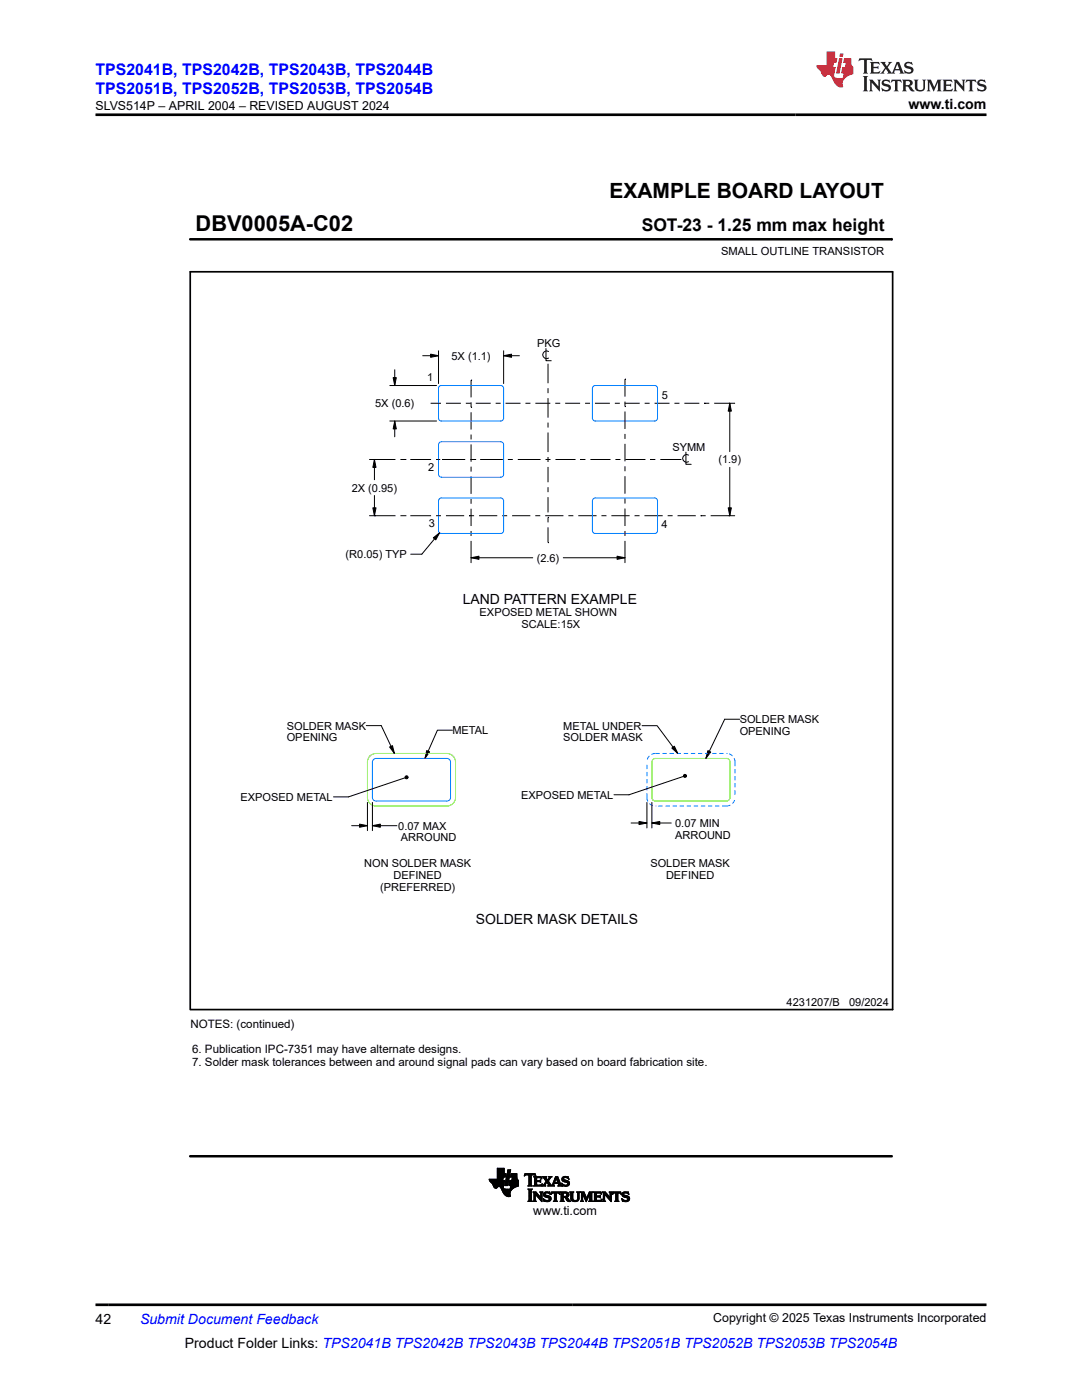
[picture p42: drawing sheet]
<svg xmlns="http://www.w3.org/2000/svg" width="216mm" height="279mm" viewBox="0 0 216 279" stroke-linecap="round" stroke-linejoin="round" font-family="sans-serif">
<defs><g id="words">
<text font-size="4.4" x="39" y="46.2">DBV0005A-C02</text>
<text font-size="4.2" x="121.6" y="39.5">EXAMPLE BOARD LAYOUT</text>
<text font-size="3.5" x="128" y="46.2">SOT-23 - 1.25 mm max height</text>
<g font-size="3.2" fill="#00f">
<text x="19" y="14.9">TPS2041B, TPS2042B, TPS2043B, TPS2044B</text>
<text x="19" y="18.7">TPS2051B, TPS2052B, TPS2053B, TPS2054B</text>
</g>
<g font-size="2.8">
<text x="181.3" y="21.8">www.ti.com</text>
<text x="92.3" y="120.6">LAND PATTERN EXAMPLE</text>
<text x="95" y="184.4">SOLDER MASK DETAILS</text>
<text x="19" y="264.2">42</text>
<text x="36.9" y="269">Product Folder Links: TPS2041B TPS2042B TPS2043B TPS2044B TPS2051B TPS2052B TPS2053B TPS2054B</text>
</g>
<text font-size="2.8" fill="#00f" x="27.9" y="264.2">Submit Document Feedback</text>
<g font-size="2.5">
<text x="19" y="21.9">SLVS514P – APRIL 2004 – REVISED AUGUST 2024</text>
<text x="106.4" y="242.5">www.ti.com</text>
<text x="142.3" y="263.9">Copyright © 2025 Texas Instruments Incorporated</text>
</g>
<g font-size="2.3">
<text x="38" y="205.2">NOTES: (continued)</text>
<text x="38.3" y="210.2">6. Publication IPC-7351 may have alternate designs.</text>
<text x="38.3" y="212.7">7. Solder mask tolerances between and around signal pads can vary based on board fabrication site.</text>
</g>
<g font-size="2.2">
<text x="143.9" y="50.9">SMALL OUTLINE TRANSISTOR</text>
<text x="90.1" y="71.8">5X (1.1)</text>
<text x="107.2" y="69.2">PKG</text>
<text x="85.2" y="76.1">1</text>
<text x="74.9" y="81.3">5X (0.6)</text>
<text x="132" y="79.7">5</text>
<text x="134.2" y="89.9">SYMM</text>
<text x="85.5" y="94.1">2</text>
<text x="143.4" y="92.5">(1.9)</text>
<text x="70.2" y="98.1">2X (0.95)</text>
<text x="85.5" y="105.2">3</text>
<text x="132" y="105.3">4</text>
<text x="69" y="111.4">(R0.05) TYP</text>
<text x="107.1" y="112.1">(2.6)</text>
<text x="95.7" y="123">EXPOSED METAL SHOWN</text>
<text x="104.1" y="125.4">SCALE:15X</text>
<text x="57.2" y="145.6">SOLDER MASK</text>
<text x="57.2" y="148">OPENING</text>
<text x="90.3" y="146.5">METAL</text>
<text x="112.4" y="145.6">METAL UNDER</text>
<text x="112.4" y="148">SOLDER MASK</text>
<text x="147.6" y="144.3">SOLDER MASK</text>
<text x="147.6" y="146.7">OPENING</text>
<text x="48" y="159.8">EXPOSED METAL</text>
<text x="104" y="159.4">EXPOSED METAL</text>
<text x="79.5" y="165.6">0.07 MAX</text>
<text x="80" y="167.9">ARROUND</text>
<text x="134.7" y="165">0.07 MIN</text>
<text x="134.7" y="167.4">ARROUND</text>
<text x="72.7" y="173.1">NON SOLDER MASK</text>
<text x="129.8" y="173.1">SOLDER MASK</text>
<text x="75.8" y="177.8">(PREFERRED)</text>
<text x="78.5" y="175.4">DEFINED</text>
<text x="132.9" y="175.5">DEFINED</text>
<text x="157" y="200.7">4231207/B</text>
<text x="169.4" y="200.7">09/2024</text>
</g>
</g></defs>
<g fill="none" stroke="#000" stroke-width=".2">
<path d="M37.9 47.8h140.1M178 47.6v.4M77.8 76.9h9.3M78.4 75.4h.7l-.3 1.5zM78.8 73.8v3.1M84.3 71h3.2M85.9 70.7l1.6 .3-1.6 .3zM87.5 70v6.5M94 75.9h.1M94 75.9v3.4M100.5 71l1.6-.3v.6zM100.5 70v6.5"/>
<path d="M100.5 71h3.1M108.9 69.6v2.4h1.1M109.4 72.6v3.9M109.4 77.5v1M109.4 79.5v3.9M109.5 70.2a.77 .77 0 0 0-1.2 .6 .77 .77 0 0 0 1.2 .7M124.7 75.7h.1M124.7 75.7v3.5M73.7 91.7h5.2M74.7 91.7l.3 1.6h-.6zM74.7 91.7v4M74.7 98.9v4"/>
<path d="M74.8 91.7h.1M77.8 84h9.3M78.8 84l.3 1.6h-.7zM78.8 84v3.2M79.9 91.7h1M80.9 91.7h.1M81.9 91.7h4.1M85.9 80.5h2.1M87 91.7h.8M88.3 91.7h.1M88.3 91.7h4.5M89 80.5h3"/>
<path d="M93 80.5h.9M93.8 91.7h1M94 81.3h.1M94 80.3v1M94 82.3v3.4M94 86.7v1M94 88.7v3.4M94 93.1v1M94 95.1v3.5M94 99.6v.9M94.8 91.7h.1M94.9 80.5h3"/>
<path d="M95.8 91.7h4.5M98.9 80.5h1M100.9 80.5h3M101.3 91.7h1M103.3 91.7h4.6M104.8 80.5h1M106.8 80.5h3M108.9 91.7h.9M109.4 84.3v1M109.4 86.3v3.9M109.4 91.2v1M109.4 93.2v3"/>
<path d="M109.4 97.2v1M109.4 99.2v3.1M110.8 80.5h1M110.8 91.7h4M112.8 80.5h3M115.8 91.7h.1M115.8 91.7h1M116.7 80.5h1M117.8 91.7h4M118.7 80.5h3M122.7 80.5h1M122.8 91.7h1"/>
<path d="M124.7 80.5h2.9M124.7 81.1h.1M124.7 80.1v1M124.7 82.1v3.5M124.7 86.6v1M124.7 88.6v3.5M124.7 93.1v.9M124.7 95v3.5M124.7 99.5v1M124.8 91.7h4M128.6 80.5h1M129.8 91.7h.1"/>
<path d="M129.8 91.7h1M130.6 80.5h3M131.8 91.7h4M134.6 80.5h1M135.8 91.7h.1M136.6 80.5h2.9M136.9 90.2v2.5h1M137.4 90.8a.77 .77 0 0 0-1.2 .7 .77 .77 0 0 0 1.2 .6M140.5 80.5h.1M140.5 80.5h1M142.5 80.5h4.2M145.5 80.5h.1"/>
<path d="M145.6 80.5l.3 1.6h-.6zM145.6 80.5v9.6M145.6 93.3v9.6M73.7 102.9h5.2M74.4 101.3h.6l-.3 1.6zM74.8 102.9h.1M79.9 102.9h1M80.9 102.9h.1M81.9 102.9h4.1M86.5 107.3l1.2-1-.8 1.4zM87 102.9h1M87.7 106.3l-3.5 4.3h-2.2"/>
<path d="M89 102.9h3.6M93.6 102.9h.1M93.6 102.9h1M94 111.3l1.6-.3v.6zM94 101.5v3.5M94 106v1M94 108v4.3M94 111.3h12.3M95.6 102.9h3.6M100.2 102.9h1M102.2 102.9h3.6M106.8 102.9h1"/>
<path d="M108.8 102.9h3.6M109.4 103.3h.1M109.4 108.3h.1M109.4 103.3v.9M109.4 105.2v3.1M112.4 111.3h12.3M113.4 102.9h1M115.4 102.9h3.6M120 102.9h1M122 102.9h3.6M123.1 111l1.6 .3-1.6 .3zM124.7 101.5v3.5"/>
<path d="M124.7 106v1M124.7 108v4.3M126.6 102.9h1M128.6 102.9h3.6M133.2 102.9h1M135.2 102.9h3.6M139.8 102.9h.1M139.8 102.9h1M141.8 102.9h4.8M145.3 101.3h.6l-.3 1.6zM145.4 102.9h.1M73.1 144.8h3l2.6 5.6"/>
<path d="M77.7 149.1l.6-.3 .4 1.6zM80.8 155.2l-11.3 3.8h-3M80.8 155l.2-.2 .3 .1 .1 .2-.1 .3h-.3l-.2-.1zM85.1 149.8l.6 .2-.9 1.4zM90.3 145.7h-3l-2.5 5.7M128.1 144.8h3l4.1 5.6M134.1 149.3l.5-.4 .6 1.5zM136.4 154.9l-10.9 3.7h-3M136.4 154.7l.2-.2 .3 .1 .1 .2-.1 .3-.3 .1-.2-.2zM141.3 149.8l.5 .3-.9 1.3zM147.6 143.5h-3l-3.7 7.9M70.2 164.8h3.1"/>
<path d="M71.7 164.5l1.6 .3-1.6 .3zM73.3 160.1v5.7M74.3 164.8l1.6-.3v.6zM74.3 164.8h4.9M74.3 160.1v5.7M125.9 164.2h3.2M127.5 163.9l1.6 .3-1.6 .4zM129.1 160.1v5.1M130.1 164.2l1.5-.3v.7zM130.1 164.2h3.8M130.1 160.1v5.1M97.6 235.4h2.7"/>
<path d="M97.6 235.5h2.7M97.7 235.6h2.6M97.7 235.6h3l-.3 1.2M97.7 235.7h3M97.8 235.8h2.9M97.8 235.8h2.8M97.9 235.9h2.7M98 236h2.6M98.1 236.1h2.5M98.2 236.2h2.4M98.3 236.3h2.3M98.3 236.3h2.2"/>
<path d="M98.3 236.4h2.2M98.4 236.4h2.1M98.4 236.5h2.1M98.4 236.6h2.1M98.5 236.7h2M98.5 236.8h2M98.5 236.8h.9M98.6 236.9h.7M98.6 237h.6M98.7 237.1h.4M98.8 237.1h.3M99.2 235.3h1.1"/>
<path d="M99.2 235.3h1.2M99.2 235.2h1.2M99.2 235.1h1.2M99.2 235h1.2M99.2 234.2h1.8l-.2 .7h-1.6M99.2 234.9h1.6M99.2 234.8h1.6M99.2 234.8h1.7M99.2 234.7h1.7M99.2 234.6h1.7M99.2 234.5h1.7M99.2 234.4h1.7"/>
<path d="M99.2 234.3h1.7M99.2 234.3h1.8M99.2 234.1h1.4M99.2 234h1.4M99.2 233.9h1.4M99.2 233.8h1.4M99.2 233.7h1.4M99.2 233.6h1.4M99.2 233.5h1.4M99.2 233.4h1.4M99.2 233.3h1.4M99.2 233.2h1.4"/>
<path d="M99.7 236.8h.7M99.8 236.9h.6M99.9 236.9h.5M99.9 237h.5M99.9 237.1h.5M100 237.1h.5M100 237.2h.5M100 237.3h.6M100.1 237.3h.9M100.1 237.4h2.1M100.1 237.4h2M100.2 237.5h1.8"/>
<path d="M100.2 237.6h1.8M100.2 237.6h1.7M100.3 237.7h1.6M100.3 237.8h1.6M100.3 237.8h1.5M100.3 235.4l-2.7-.1 1.1 1.7 .3 .2 .4-.4 .4 .1 .7 1.3 .7 .6 .7-.1-.1-.8 .6-.7M100.3 237.9h1.5M100.4 237.9h1.4M100.4 238h1.4M100.4 234.9l-.1 .7M100.4 236.8l.1 .3 .2 .2h1.5M100.4 238.1h1.4"/>
<path d="M100.5 238.1h1.3M100.5 238.2h1.3M100.6 238.3h1.2M100.6 234.2v-1.1h-1.4v2.2M100.7 238.4h1.1M100.7 236.6h.6M100.8 236.5h.5M100.8 236.4h.5M100.8 238.5h1M100.8 236.3h.5M100.8 236.3h.6M100.8 236.2h.6"/>
<path d="M100.8 236.1h.6M100.9 236h.5M100.9 238.6h.9M100.9 235.9h.5M100.9 235.8h.5M100.9 235.8h.6M100.9 235.7h.6M100.9 235.6h.6M101 235.5h.5M101 235.4h.5M101 235.3h.5M101 235.3h.6"/>
<path d="M101 235.2h.6M101 235.1h.6M101 238.7h.9M101.1 235h.5M101.1 234.9h.5M101.1 234.8h.5M101.1 234.8h.6M101.1 234.7h.6M101.1 234.6h.6M101.2 234.5h.5M101.2 234.4h.5M101.2 238.8h.6"/>
<path d="M101.2 234.3h.5M101.2 234.2h.6l-.5 2.4h-.6zM101.3 233.9h.5M101.3 233.8h.5M101.3 233.7h.6M101.3 233.6h.6M101.3 233.5h.6M101.4 233.5h.5l-.1 .5h-.6zM101.5 238.8h.1M101.6 236.5h1.9M101.6 236.4h1.9M101.6 236.4v.2h.3l-.1 .7"/>
<path d="M101.6 236.4h1.8M101.6 236.6h1.8M101.6 236.3h1.9M101.6 236.3v.1M101.6 236.3h1.8M101.6 236.2h1.8M101.6 236.1h1.9M101.6 236h1.9M101.7 235.9h1.7M101.7 235.9h1.8M101.7 235.8h1.8M101.7 235.7h1.7"/>
<path d="M101.8 237.3h.5M101.8 237.2h.6M101.8 237.1h.7M101.8 237.1h.8M101.8 237h.9M101.9 236.9h.9M101.9 234.9h1.2M101.9 236.9h1M101.9 234.8h1.2M101.9 236.8h1.2M101.9 236.8h1.4M101.9 234.7h1.2"/>
<path d="M101.9 236.7h1.5M101.9 234.6h1.2M101.9 236.6h1.5M101.9 234.5h1.2M102 234.4h1.1M102 234.3h1.1M102.1 235.6h1.3M102.1 235.5h1.3M102.2 235.4h1.1M102.2 235.3h1M102.2 235.2h1M102.2 235.1h1"/>
<path d="M102.2 235.1h.9M102.2 235h.9M102.3 234.9l-.2 .7M103.1 234.9h-1.2l.1-.7h1.1l.1 .9 .3 .5v1.1M103.4 236.7l-1 .5M103.4 235.6h-1.7l-.1 .7M104.6 234.6h.1M104.6 234.5h.2M104.7 234.5h2.2M104.7 234.4h2.1M104.7 234.3h2.1M105.4 236.7h.8"/>
<path d="M105.4 239.7h.8M105.4 237.4h.8M105.5 239.7h.6M105.5 236.6h.5M105.5 234.5h.5M105.5 237.5h.5M105.5 236.5h.5M105.5 234.6l-.4-.1-.5 .2 .2-.5h2l.1 .5-.5-.2h-.4v.1M105.5 236.4l-.2 .3M105.5 236.4h.5M105.5 236.3h.5M105.5 236.2h.5"/>
<path d="M105.5 236.1h.5M105.5 236h.5M105.5 235.9h.5M105.5 235.8h.5M105.5 235.7h.5M105.5 235.6h.5M105.5 235.5h.5M105.5 235.4h.5M105.5 235.3h.5M105.5 235.2h.5M105.5 235.1h.5M105.5 235h.5"/>
<path d="M105.5 234.9h.5M105.5 234.8h.5M105.5 234.7h.5M105.5 234.6h.5M105.5 234.6v1.8M105.6 239.6h.4M105.6 237.5h.4M105.6 239.5l-.2 .3h.8l-.2-.2v-2.1l.2-.2h-.8l.2 .2v2h.4M105.6 239.4h.4M105.6 239.3h.4M105.6 239.2h.4M105.6 239.1h.4"/>
<path d="M105.6 239h.4M105.6 238.9h.4M105.6 238.8h.4M105.6 238.7h.4M105.6 238.6h.4M105.6 238.5h.4M105.6 238.4h.4M105.6 238.3h.4M105.6 238.2h.4M105.6 238.1h.4M105.6 238h.4M105.6 237.9h.4"/>
<path d="M105.6 237.8h.4M105.6 237.7h.4M105.6 237.6h.4M106 236.4l.2 .3M106 234.6v1.8M106.4 239.7h.6M106.4 237.9h.5M106.5 238h.5M106.5 236.7h1.6M106.5 239.7h.4M106.5 238.1h.6M106.5 239.6h.3"/>
<path d="M106.6 234.9h1.4M106.6 239.4h.2M106.6 239.3h.2M106.6 239.2h.2M106.6 239.1h.2M106.6 239h.2M106.6 238.9h.2M106.6 238.8h.2M106.6 238.7h.2M106.6 238.6h.2M106.6 238.5h.2M106.6 238.4h.2"/>
<path d="M106.6 238.3h.7M106.6 238.2h.7M106.6 238.2h.6M106.6 236.6h1.5M106.7 235h1.3M106.7 236.5h.4M106.7 235.1h.4M106.7 236.4l-.2 .3M106.7 235.6h1l.2-.2v.6l-.2-.2-1 .1M106.7 236.4h.4M106.7 236.3h.4M106.7 236.2h.4"/>
<path d="M106.7 236.1h.4M106.7 236h.4M106.7 235.8h1.2M106.7 235.7h1.2M106.7 235.5h.4M106.7 235.4h.4M106.7 235.3h.4M106.7 235.2h.4M106.7 234.5h.2M106.8 239.5v-1.1l1.4 1.4v-1.7l.1-.2h-.6l.2 .2v.9l-1-1.1h-.5l.2 .2v1.5l-.2 .2h.6l-.2-.3h-.2M106.8 234.6h.1M106.9 238.4h.5"/>
<path d="M106.9 238.5h.6M107 238.6h.6M107.1 235.2l.6-.2 .4 .3M107.1 235.8v.7h.7l.4-.3-.2 .5h-1.5M107.1 235.2v.4M107.1 238.7h.5M107.2 238.8h.5M107.3 238.9h.5M107.3 238.9h.9M107.4 239h.8M107.5 239.1h.7M107.6 239.2h.6"/>
<path d="M107.6 239.3h.6M107.7 235.6h.2M107.7 239.4h.5M107.7 237.9h.6M107.7 235.9h.2M107.8 236.5h.3M107.8 239.5h.4M107.8 235.5h.1M107.8 236h.1M107.8 235.1h.3M107.8 238h.4M107.9 239.6h.3"/>
<path d="M107.9 238.1h.3M107.9 238.2h.3M107.9 238.9h.3M107.9 238.8h.3M107.9 238.7h.3M107.9 238.6h.3M107.9 238.5h.3M107.9 238.4h.3M107.9 238.3h.3M108 239.7h.2M108 235.2h.1M108 236.4h.2"/>
<path d="M108.1 235.2h.1M108.1 235.3l-.1-.5h-1.5l.2 .2v1.4M108.1 236.3h.1M108.2 236.7h.7zM108.3 234.9h.7M108.4 236.6h.3M108.4 235h.6M108.4 239.3h.2M108.4 239.4h.3M108.4 238.4h.4M108.4 238.3h.4M108.4 238.5h.5"/>
<path d="M108.5 239.5h.3M108.5 238.2h.3M108.5 236.5h.3M108.5 238.6h.8M108.5 235.1h.5M108.5 239.6h.6M108.5 238.2h.4M108.5 239.7h1.3M108.5 238.7h1.1M108.5 236.4h.3l.1 .3M108.5 239.7h.1M108.5 235.2h.5"/>
<path d="M108.6 238.1h1.2M108.6 236.3h.3M108.6 238.8h1.2M108.6 235.2h.5M108.7 238h1M108.7 236.2h.2M108.7 235.3h.5M108.7 236.1h.3M108.7 238.9h1.2M108.7 235.4h.5M108.8 236h.2M108.8 235.5h.7"/>
<path d="M108.8 236.4l.3-.5 .4 .6-.2 .2M108.8 239.7h.8M108.8 237.9h.6M108.8 236h.8M108.8 235.6h.7M108.9 235.9h.6M108.9 235.7h.5M109 235.8h.5M109 235.8l-.8 .9M109 238.9h.9M109.2 236h.5M109.2 236.1h.5"/>
<path d="M109.3 239.6h.5M109.3 236.2h.5M109.3 236.7h1.3zM109.3 235.4h.3M109.4 236.3h.4M109.4 239h.5M109.4 235.3h.3M109.4 235.7l.5 .7M109.4 236.4h.5M109.5 235.2h.2M109.5 238.2h.3M109.5 236.5h.5"/>
<path d="M109.5 236.6h.5M109.5 239.5h.4M109.5 235.2h.3M109.5 239.1h.5M109.6 234.9h.5M109.6 239.4h.3M109.6 235.1h.3M109.6 239.3h.4M109.6 237.9h.1M109.6 235h.3M109.6 238.2h.2M109.7 238.3h.1"/>
<path d="M109.8 238.4l-.6-.3-.4 .1v.3l1.1 .4 .1 .3h-.4M109.8 238.4l-.1-.5-1 .1-.2 .2v.5l1 .4 .1 .3-.2 .1-.4 .1-.6-.4 .1 .6h.6l.7-.1 .2-.5M109.9 236.4l.2 .2 .1-.2 .7-1.6h.4l.6 1.7 .2 .2M109.9 238.4l.2-.5h1.5l.1 .5M109.9 238.3h.1M110 238.2h.1M110 238.2h.2M110 238.1h1.7M110 238h1.6M110.1 237.9h1.5M110.1 236.6h.4M110.1 234.9l-.7 .8"/>
<path d="M110.2 234.9l-.7-.1 .1 .2-.3 .5-.3-.5 .1-.2h-.9l.8 1M110.2 236.5h.3M110.2 236.4h.3M110.3 236.3h.2M110.3 236.2h1.5M110.4 236.1h1.4M110.4 236h1.4M110.4 239.7h.8M110.4 236h1.3M110.5 235.9h.2M110.5 235.8h.2M110.5 236.4l.1 .3"/>
<path d="M110.5 235.7h.3M110.6 235.6h.2M110.6 239.7h.5M110.6 236.2l-.1 .2M110.6 235.5h.2M110.6 238.2v-.1h-.3l-.4 .3M110.6 239.6h.4M110.6 238.2h.4M110.6 238.2v1.4l-.2 .2h.8l-.2-.2v-1.5h.4l.3 .3M110.6 239.5h.4M110.6 239.4h.4M110.6 239.3h.4"/>
<path d="M110.6 239.2h.4M110.6 239.1h.4M110.6 239h.4M110.6 238.9h.4M110.6 238.8h.4M110.6 238.7h.4M110.6 238.6h.4M110.6 238.5h.4M110.6 238.4h.4M110.6 238.3h.4M110.6 235.4h.3M110.7 235.3h.2"/>
<path d="M110.7 236l.3-.9 .3 .9M110.7 235.2h.2M110.7 235.2h.7M110.8 235.1h.6M110.8 235h.6M110.8 234.9h.5M111 235.2h.5M111.1 235.3h.4M111.1 235.4h.4M111.1 235.5h.5M111.2 235.6h.4M111.2 235.7h.4"/>
<path d="M111.2 235.8h.5M111.2 235.9h.5M111.3 236.7h.8M111.4 236.2v.2M111.4 236.3h.5M111.4 236.4h.5M111.4 236.4l-.1 .3M111.5 238.2h.2M111.5 236.6h.5M111.5 236.5h.4M111.6 238.2h.1M111.7 238.3h.1"/>
<path d="M111.8 239.7h.8M111.8 237.9h1.2M111.9 238h1.4M111.9 239.7h.5M112 238.1h1.4M112 239.6h.4M112 238.2v1.4l-.2 .2h.8l-.2-.2v-.6l.4 .1 .5 .6h.6M112 239.5h.4M112 239.4h.4M112 239.3h.4M112 239.2h.4M112 239.1h.4"/>
<path d="M112 239h.4M112 238.9h1.1M112 238.9h1.2M112 238.8h1.4M112 238.7h.4M112 238.6h.4M112 238.5h.4M112 238.4h.4M112 238.3h.4M112 238.2h.4M112 238.2l-.2-.3 1.5 .1 .2 .2v.4l-.5 .3M112.1 236.2h.1"/>
<path d="M112.1 236.3h.2M112.1 235.3h.4M112.1 235.4h.4M112.1 235.2h.4M112.1 236.4h.3M112.1 235.5h.7M112.2 236.5h.4M112.2 235.6h1M112.2 236.6h1.3M112.2 235.1h.4M112.2 236.7h.1M112.2 235.7h1.2"/>
<path d="M112.2 235h1.2M112.4 235.8h1.1M112.4 234.9h1M112.4 238.3v-.2l.6 .1v.4l-.3 .2M112.4 238.3v.5h.3M112.4 236.7h.9M112.6 235.9h1M112.6 234.8h.4M112.6 235.9l.6 .1v.4l-.6 .1-.5-.4M112.7 236.7h.3M112.8 239h.5M112.9 239.1h.4"/>
<path d="M112.9 239.2h.5M113 239.3h.4M113 236h.6M113 238.2h.5M113 238.7h.4M113 239.4h.5M113 238.9l.9 .9M113 238.9h.1M113 239.5h.6M113 238.6h.5M113.1 235.6l.5 .4v.3l-.2 .4h-1.2l-.1-.6M113.1 236.5h.4"/>
<path d="M113.1 238.5h.4M113.1 238.3h.4M113.1 235.1h.3M113.1 238.4h.4M113.1 239.6h.5M113.2 239.7h.5M113.2 236h.4M113.2 236.4h.4M113.3 236.1h.3M113.3 236.3h.3M113.3 235.2h.2M113.3 236.2h.3"/>
<path d="M113.3 239.7h.6M113.4 235.2h.1M113.5 235.3h.1M113.5 235.3l-.5-.3-.5 .1v.3l.6 .2M113.5 235.3l-.1-.5-1.1 .1-.2 .3v.3l.5 .4M113.7 237.9h.8M113.8 238h.6M113.9 238.1h.4M113.9 239.1h.4M113.9 239h.4M113.9 238.9h.4M113.9 238.8h.4"/>
<path d="M113.9 238.7h.4M113.9 238.6h.4M113.9 238.5h.4M113.9 238.4h.4M113.9 238.3h.4M113.9 238.2h.4M113.9 239.2h.4M113.9 239.3h.4M113.9 239.4h.4M114 239.5h.4M114 239.6h.6M114.1 239.7h1.2"/>
<path d="M114.3 239.1l.1 .4 .3 .1 .5-.1 .1-.4M114.3 239.1v-1l.2-.2h-.8l.2 .2v1.1M114.3 239.7h.9M115 239.6h.4M115.1 237.9h.6M115.1 237.9h.6l-.2 .2v1h-.2v-1zM115.2 239.5h.3M115.2 238h.4M115.2 239.4h.3M115.3 239.3h.2M115.3 238.1h.3M115.3 239.2h.2"/>
<path d="M115.3 239h.2M115.3 238.9h.2M115.3 238.8h.2M115.3 238.7h.2M115.3 238.6h.2M115.3 238.5h.2M115.3 238.4h.2M115.3 238.3h.2M115.3 238.2h.2M115.5 239.1l-.2 .6-.5 .1-.7-.2-.2-.4M115.8 239.7h.6M115.8 237.9h.7"/>
<path d="M115.9 238h.7M116 239.7h.3M116 238.1h.6M116 239.6h.3M116 239.5h.3l.1 .3h-.6l.2-.2v-1.4l-.2-.3h.7l.6 1.2 .5-1.2h.7l-.2 .2v1.5l.2 .2-.8-.1M116 239.4h.3M116 239.3h.3M116 239.2h.3M116 239.1h.3M116 239h.3M116 238.9h.3M116 238.8h.3"/>
<path d="M116 238.7h.3M116 238.6h.3M116 238.5h.3M116 238.4h.3M116 238.3h.7M116 238.2h.7M116 238.2h.6M116.3 239.5v-1.2l.6 1.5 .8-1.5v1.3l-.2 .1h.8M116.3 238.4h.5M116.4 238.5h.4M116.4 238.6h.4M116.4 238.7h.5"/>
<path d="M116.5 238.8h.4M116.5 238.9h.5M116.6 238.9h.4M116.6 239h.4M116.6 239.1h.7M116.7 239.2h.6M116.7 239.3h.5M116.8 239.4h.4M116.8 239.5h.3M116.8 239.6h.3M116.9 239.7h.2M116.9 239.7h.1"/>
<path d="M117.1 239h.2M117.1 238.9h.3M117.2 238.9h.2M117.2 238.8h.2M117.3 238.7h.2M117.3 238.6h.2M117.3 238.5h.3M117.4 238.4h.2M117.4 238.3h.7M117.4 238.2h.7M117.5 238.2h.6M117.5 238.1h.6"/>
<path d="M117.6 238h.6M117.6 237.9h.7M117.6 239.7h.5M117.7 239.6h.4M117.7 239.5h.4M117.7 239.4h.4M117.7 239.3h.4M117.7 239.2h.4M117.7 239.1h.4M117.7 239h.4M117.7 238.9h.4M117.7 238.8h.4"/>
<path d="M117.7 238.7h.4M117.7 238.6h.4M117.7 238.5h.4M117.7 238.4h.4M118.4 239.7h1.6M118.4 237.9h1.5M118.5 238h1.4M118.6 239.7h1.4M118.6 238.1h1.4M118.6 239.6h1.5M118.6 239.5h.4M118.6 238.2h.4"/>
<path d="M118.6 239.4h.4M118.6 239.3h.4M118.6 239.2h.4M118.6 239.1h.4M118.6 239h.4M118.6 238.9h.4M118.6 238.9h1.2M118.6 238.8h1.2M118.6 238.7h1.2M118.6 238.6h.4M118.6 238.5h.4M118.6 238.4h.4"/>
<path d="M118.6 238.3h.4M119.5 238.7l.3-.2v.5l-.2-.1h-.6v.6l.2 .1M119.7 238.9h.1M119.7 238.6h.1M119.8 238.2h.2M119.9 239.5h.2M119.9 238.2h.1M120 238.3h.1M120 238.3l-.1-.4h-1.5l.2 .2v1.5l-.2 .2h1.6l.1-.5M120 238.3l-.3-.2h-.6l-.1 .6M120 239.4h.1M120.1 239.3l-.5 .3"/>
<path d="M120.1 239.3h.1M120.2 239.7h.6M120.2 237.9h.6M120.3 238h.6M120.3 239.7h.4M120.4 238.1h.5M120.4 239.6h.3M120.4 238.2h.6M120.4 239.4h.2M120.4 239.3h.2M120.4 239.2h.2M120.4 239.1h.2"/>
<path d="M120.4 239h.2M120.4 238.9h.2M120.4 238.8h.2M120.4 238.7h.2M120.4 238.6h.2M120.4 238.5h.2M120.4 238.4h.2M120.4 238.3h.8M120.4 238.2h.7M120.6 238.4v1.1M120.7 238.4l1.3 1.4v-1.7l.2-.2h-.6l.1 .2v.9l-.9-1.1h-.6l.2 .2v1.4l-.2 .3h.6l-.2-.3h-.2M120.7 238.4h.5"/>
<path d="M120.8 238.5h.5M120.9 238.6h.5M120.9 238.7h.6M121 238.8h.6M121.1 238.9h.5M121.2 238.9h.8M121.2 239h.8M121.3 239.1h.7M121.4 239.2h.6M121.5 239.3h.5M121.6 239.4h.4M121.6 237.9h.6"/>
<path d="M121.6 239.5h.4M121.7 238h.4M121.7 239.6h.3M121.7 238.1h.3M121.7 238.9h.3M121.7 238.8h.3M121.7 238.7h.3M121.7 238.6h.3M121.7 238.5h.3M121.7 238.4h.3M121.7 238.3h.3M121.7 238.2h.3"/>
<path d="M121.8 239.7h.2M121.9 239.7h.1M122.2 238.4l.3-.3h.4v1.5l-.2 .2h.8l-.2-.3M122.2 238.4l.1-.5h1.6l.1 .5M122.2 238.3h.1M122.2 238.2h.2M122.2 238.2h.3M122.3 238.1h1.6M122.3 238h1.6M122.3 237.9h1.6M122.7 239.7h.8M122.8 239.7h.5"/>
<path d="M122.9 239.6h.4M122.9 238.2h.4M122.9 239.5h.4M122.9 239.4h.4M122.9 239.3h.4M122.9 239.2h.4M122.9 239.1h.4M122.9 239h.4M122.9 238.9h.4M122.9 238.8h.4M122.9 238.7h.4M122.9 238.6h.4"/>
<path d="M122.9 238.5h.4M122.9 238.4h.4M122.9 238.3h.4M123.7 238.2h.2M123.8 238.2h.2M123.9 238.3h.1M124 238.4l-.4-.3h-.3v1.4M124.1 239.3h.1M124.1 239.4h.2M124.1 238.4h.4M124.1 238.3h.4M124.1 238.5h.5"/>
<path d="M124.1 239.5h.4M124.1 238.2h.4M124.1 238.6h.8M124.2 239.6h.6M124.2 238.2h.3M124.2 239.7h1.2M124.2 238.7h1.1M124.2 239.7h.1M124.2 238.1h1.2M124.3 238.8h1.1M124.3 238h1.1M124.4 238.9h1.1"/>
<path d="M124.5 239.7h.8M124.5 237.9h.6M124.6 238.9l.6 .2v.3l-.6 .1-.5-.3 .1 .6h1.1l.3-.3v-.3M125 239.6h.5M125 239h.6M125.1 238.2h.3M125.2 239.5h.4M125.2 239.1h.4M125.2 239.4h.4M125.3 239.3h.3M125.3 237.9h.1M125.3 238.2h.2"/>
<path d="M125.4 238.3h.1M125.5 238.4l-.5-.3-.5 .1v.3l1 .4 .1 .3h-.3M125.5 238.4l-.1-.5-.7-.1-.4 .2-.2 .4 .4 .5h1.1"/>
</g>
<g fill="#000">
<path d="M78.4 75.4h.7l-.3 1.5zM85.9 70.7l1.6 .3-1.6 .3zM100.5 71l1.6-.3v.6zM74.7 91.7l.3 1.6h-.6zM78.8 84l.3 1.6h-.7zM145.6 80.5l.3 1.6h-.6zM74.4 101.3h.6l-.3 1.6zM86.5 107.3l1.2-1-.8 1.4zM94 111.3l1.6-.3v.6zM123.1 111l1.6 .3-1.6 .3zM145.3 101.3h.6l-.3 1.6zM77.7 149.1l.6-.3 .4 1.6z"/>
<path d="M80.8 155l.2-.2 .3 .1 .1 .2-.1 .3h-.3l-.2-.1zM85.1 149.8l.6 .2-.9 1.4zM134.1 149.3l.5-.4 .6 1.5zM136.4 154.7l.2-.2 .3 .1 .1 .2-.1 .3-.3 .1-.2-.2zM141.3 149.8l.5 .3-.9 1.3zM71.7 164.5l1.6 .3-1.6 .3zM74.3 164.8l1.6-.3v.6zM127.5 163.9l1.6 .3-1.6 .4zM130.1 164.2l1.5-.3v.7z"/>
</g>
<path d="M38 54.2h140.1v147.3h-140.1z" fill="none" stroke="#000" stroke-width=".34"/>
<path d="M37.9 47.8h140.1M37.9 230.8h140.1" fill="none" stroke="#000" stroke-width=".5"/>
<g fill="none" stroke="#0080ff" stroke-width=".2">
<path d="M87.7 77.1l.4-.2h11.8a.59 .59 0 0 1 .6 .6v5.9a.59 .59 0 0 1-.6 .6h-11.8a.59 .59 0 0 1-.6-.6v-5.9zM118.4 77.1l.4-.2h11.8a.59 .59 0 0 1 .6 .6v5.9a.59 .59 0 0 1-.6 .6h-11.8a.59 .59 0 0 1-.6-.6v-5.9zM87.7 99.6l.4-.2h11.8a.59 .59 0 0 1 .6 .6v5.9a.59 .59 0 0 1-.6 .6h-11.8a.59 .59 0 0 1-.6-.6v-5.9zM87.7 88.3l.4-.1h11.8a.59 .59 0 0 1 .6 .5v6a.59 .59 0 0 1-.6 .5h-11.8a.59 .59 0 0 1-.6-.5v-5.9zM118.4 99.6l.4-.2h11.8a.59 .59 0 0 1 .6 .6v5.9a.59 .59 0 0 1-.6 .6h-11.8a.59 .59 0 0 1-.6-.6v-5.9zM74.5 151.6l.5-.2h14.2a.71 .71 0 0 1 .7 .7v7.1a.71 .71 0 0 1-.7 .7h-14.2a.71 .71 0 0 1-.7-.7v-7.1zM129.1 158.3v1l.2 .6M129.1 152.6v.9M129.1 154.1v.8M129.1 155.5v.8M129.1 156.9v.8M129.3 159.9h.1"/>
<path d="M129.6 150.9l-.4 .6M131.6 150.4h-1l-.6 .2M132.2 150.4h.8M133.6 150.4h.9M135 150.4h.9M136.4 150.4h.9M137.9 150.4h.8M139.3 150.4h.8M140.7 150.4h.9M142.1 150.4h.9M143.5 150.4h.9M144.9 150.4h.1"/>
<path d="M145.5 150.5l.7 .4M146.5 151.3l.1 .5 .1 1.1M146.6 159.7l-.4 .7M146.7 153.5v.8M146.7 154.9v.9M146.7 156.3v.9M146.7 157.7v.9M129.6 160.4l.7 .4M130.8 160.9h.1M131.4 160.9h.8M132.8 160.9h.8M134.2 160.9h.8"/>
<path d="M135.6 160.9h.9M137 160.9h.9M138.4 160.9h.9M139.9 160.9h.8M141.3 160.9h.8M142.7 160.9h.8M145.7 160.7l-.5 .1-1.1 .1"/>
</g>
<path d="M73.8 150.9l.6-.4 .6-.1h14.2a1.7 1.7 0 0 1 1.7 1.7v7.1a1.7 1.7 0 0 1-1.7 1.7h-14.2a1.7 1.7 0 0 1-1.7-1.7v-7.1l.1-.7zM130.3 151.6l.5-.2h14.2a.71 .71 0 0 1 .7 .7v7.1a.71 .71 0 0 1-.7 .7l-14.6-.1-.3-.6v-7.1z" fill="none" stroke="#6ef200" stroke-width=".2"/>
<path d="M171.5 11.6l-.2 .6 .5-.2h.6v.1v2.2l-.2 .4h1l-.2-.4v-2.2v-.1h.5l.6 .2-.2-.6zM173.6 12.4l.2 .3v1.6l-.2 .4h1.9l.1-.6a1.08 1.08 0 0 1-1.3 .2v-.7h.6l.4 .2v-.7l-.4 .2h-.6v-.5l.2-.2a1 1 0 0 1 1 .3l-.1-.5zM175.7 12.4l.9 1.1-1 1.2h.9l-.2-.2 .5-.8 .4 .8-.2 .2h1.6l-.2-.2 .2-.5h.9l.1 .5-.1 .2h.9l-.2-.4-.8-1.9h-.5l-.9 2.1-.9-1.1 .9-1h-.8l.2 .2-.4 .6-.4-.6 .2-.2zM179 12.8l.4 1h-.7zM180.7 12.5a.65 .65 0 0 0-.2 .7 .65 .65 0 0 0 .6 .5l.6 .1 .1 .3a.79 .79 0 0 1-.7 .4 .79 .79 0 0 1-.7-.5l.1 .7 .2-.1a.93 .93 0 0 0 1.1 0 .93 .93 0 0 0 .4-.9 1.46 1.46 0 0 0-1.2-.6l-.1-.3a1.09 1.09 0 0 1 1.2 .2l-.2-.6-.1 .1-.5-.2zM172.2 15.2l.2 .4v2.2l-.2 .4h1l-.2-.4v-2.2l.2-.4zM173.4 15.9l.2 .4v1.5l-.2 .4h.8l-.3-.4 .1-1.3 1.6 1.8v-2l.2-.4h-.7l.1 .2 .1 1.1-1.2-1.3zM176.2 16a.65 .65 0 0 0-.2 .8 .65 .65 0 0 0 .6 .4l.6 .2 .1 .2a.79 .79 0 0 1-.7 .4 .79 .79 0 0 1-.7-.5l.1 .7 .2-.1a.93 .93 0 0 0 1.1 .1 .93 .93 0 0 0 .4-1 1.46 1.46 0 0 0-1.2-.5l-.1-.4a1.09 1.09 0 0 1 1.2 .2l-.1-.6-.2 .1-.5-.1zM177.9 15.9l-.1 .6a.63 .63 0 0 1 .8-.3v1.6l-.3 .4h1l-.2-.4v-1.6a.66 .66 0 0 1 .8 .3l-.1-.6zM180 15.9l.2 .4v1.5l-.2 .4h1l-.2-.2-.1-.7h.5l.1 .2a.79 .79 0 0 0 1.2 .6l-1-.9a.61 .61 0 0 0 .6-.6 .61 .61 0 0 0-.5-.7zM180.8 16.2h.1a.47 .47 0 0 1 .5 .1 .47 .47 0 0 1 .1 .5l-.1 .1-.7 .1zM182.3 15.9l.2 .2a2.27 2.27 0 0 0 .4 2 1.04 1.04 0 0 0 1.7-.7v-1.3l.2-.2h-.8l.2 .4v1.1a.6 .6 0 0 1-.6 .6 .6 .6 0 0 1-.6-.6v-1.1l.3-.4zM184.9 15.9l.2 .4v1.5l-.2 .4h.8l-.3-.4v-1.4l.9 1.9 .9-1.9v1.4l-.3 .4h1l-.2-.4v-1.5l.2-.4h-.8l-.7 1.5-.6-1.5zM188.1 15.9l.2 .4v1.5l-.2 .4h1.9l.1-.6a1.09 1.09 0 0 1-1.3 .2v-.7h.6l.4 .2v-.6l-.4 .2h-.6v-.6l.2-.1a1.01 1.01 0 0 1 1 .3l-.1-.6zM190.2 15.9l.3 .4v1.5l-.3 .4h.8l-.2-.4v-1.3l1.6 1.8v-2l.2-.4h-.7l.2 .2v1.1l-1.2-1.3zM192.8 15.9l-.1 .6a.63 .63 0 0 1 .8-.3v1.6l-.3 .4h1l-.2-.4v-1.6a.66 .66 0 0 1 .8 .3l-.1-.6zM195.2 16a.65 .65 0 0 0-.2 .8 .65 .65 0 0 0 .6 .4l.6 .2 .2 .2a.79 .79 0 0 1-.7 .4 .79 .79 0 0 1-.7-.5l.1 .7 .2-.1a.93 .93 0 0 0 1 .1 .93 .93 0 0 0 .5-1 1.46 1.46 0 0 0-1.3-.5v-.4a1.09 1.09 0 0 1 1.2 .2l-.2-.6-.2 .1-.5-.1z" fill="#231f20"/>
<path d="M164.9 10.3v2.7h-2l.1 .4 .8 1a.95 .95 0 0 0 1 .9 .59 .59 0 0 1 .5-.4 .59 .59 0 0 1 .5 .3l.4 .8a1.59 1.59 0 0 0 2.1 1.4 1.61 1.61 0 0 1 1-2.3l1-.3-.1-1.5a1.59 1.59 0 0 1-.3-1.7h-1.5l-.2 .9h.6l-.2 .9h-.5l-.2 .9v.3l.4 .1-.1 .9h-.7a.73 .73 0 0 1-1-.7l.3-1.5h-.5l.1-.9h.5l.2-.9h-.5v-1.3zM167.4 11.6l-.6 3.1h.7l.6-3.1zM167.6 10.7l-.1 .6h.7l.1-.6z" fill="#ed1c24"/>
<path d="M19 22.9h177.8M19 260.4h177.8" fill="none" stroke="#000" stroke-width=".53"/>
<use href="#words"/>
</svg>
